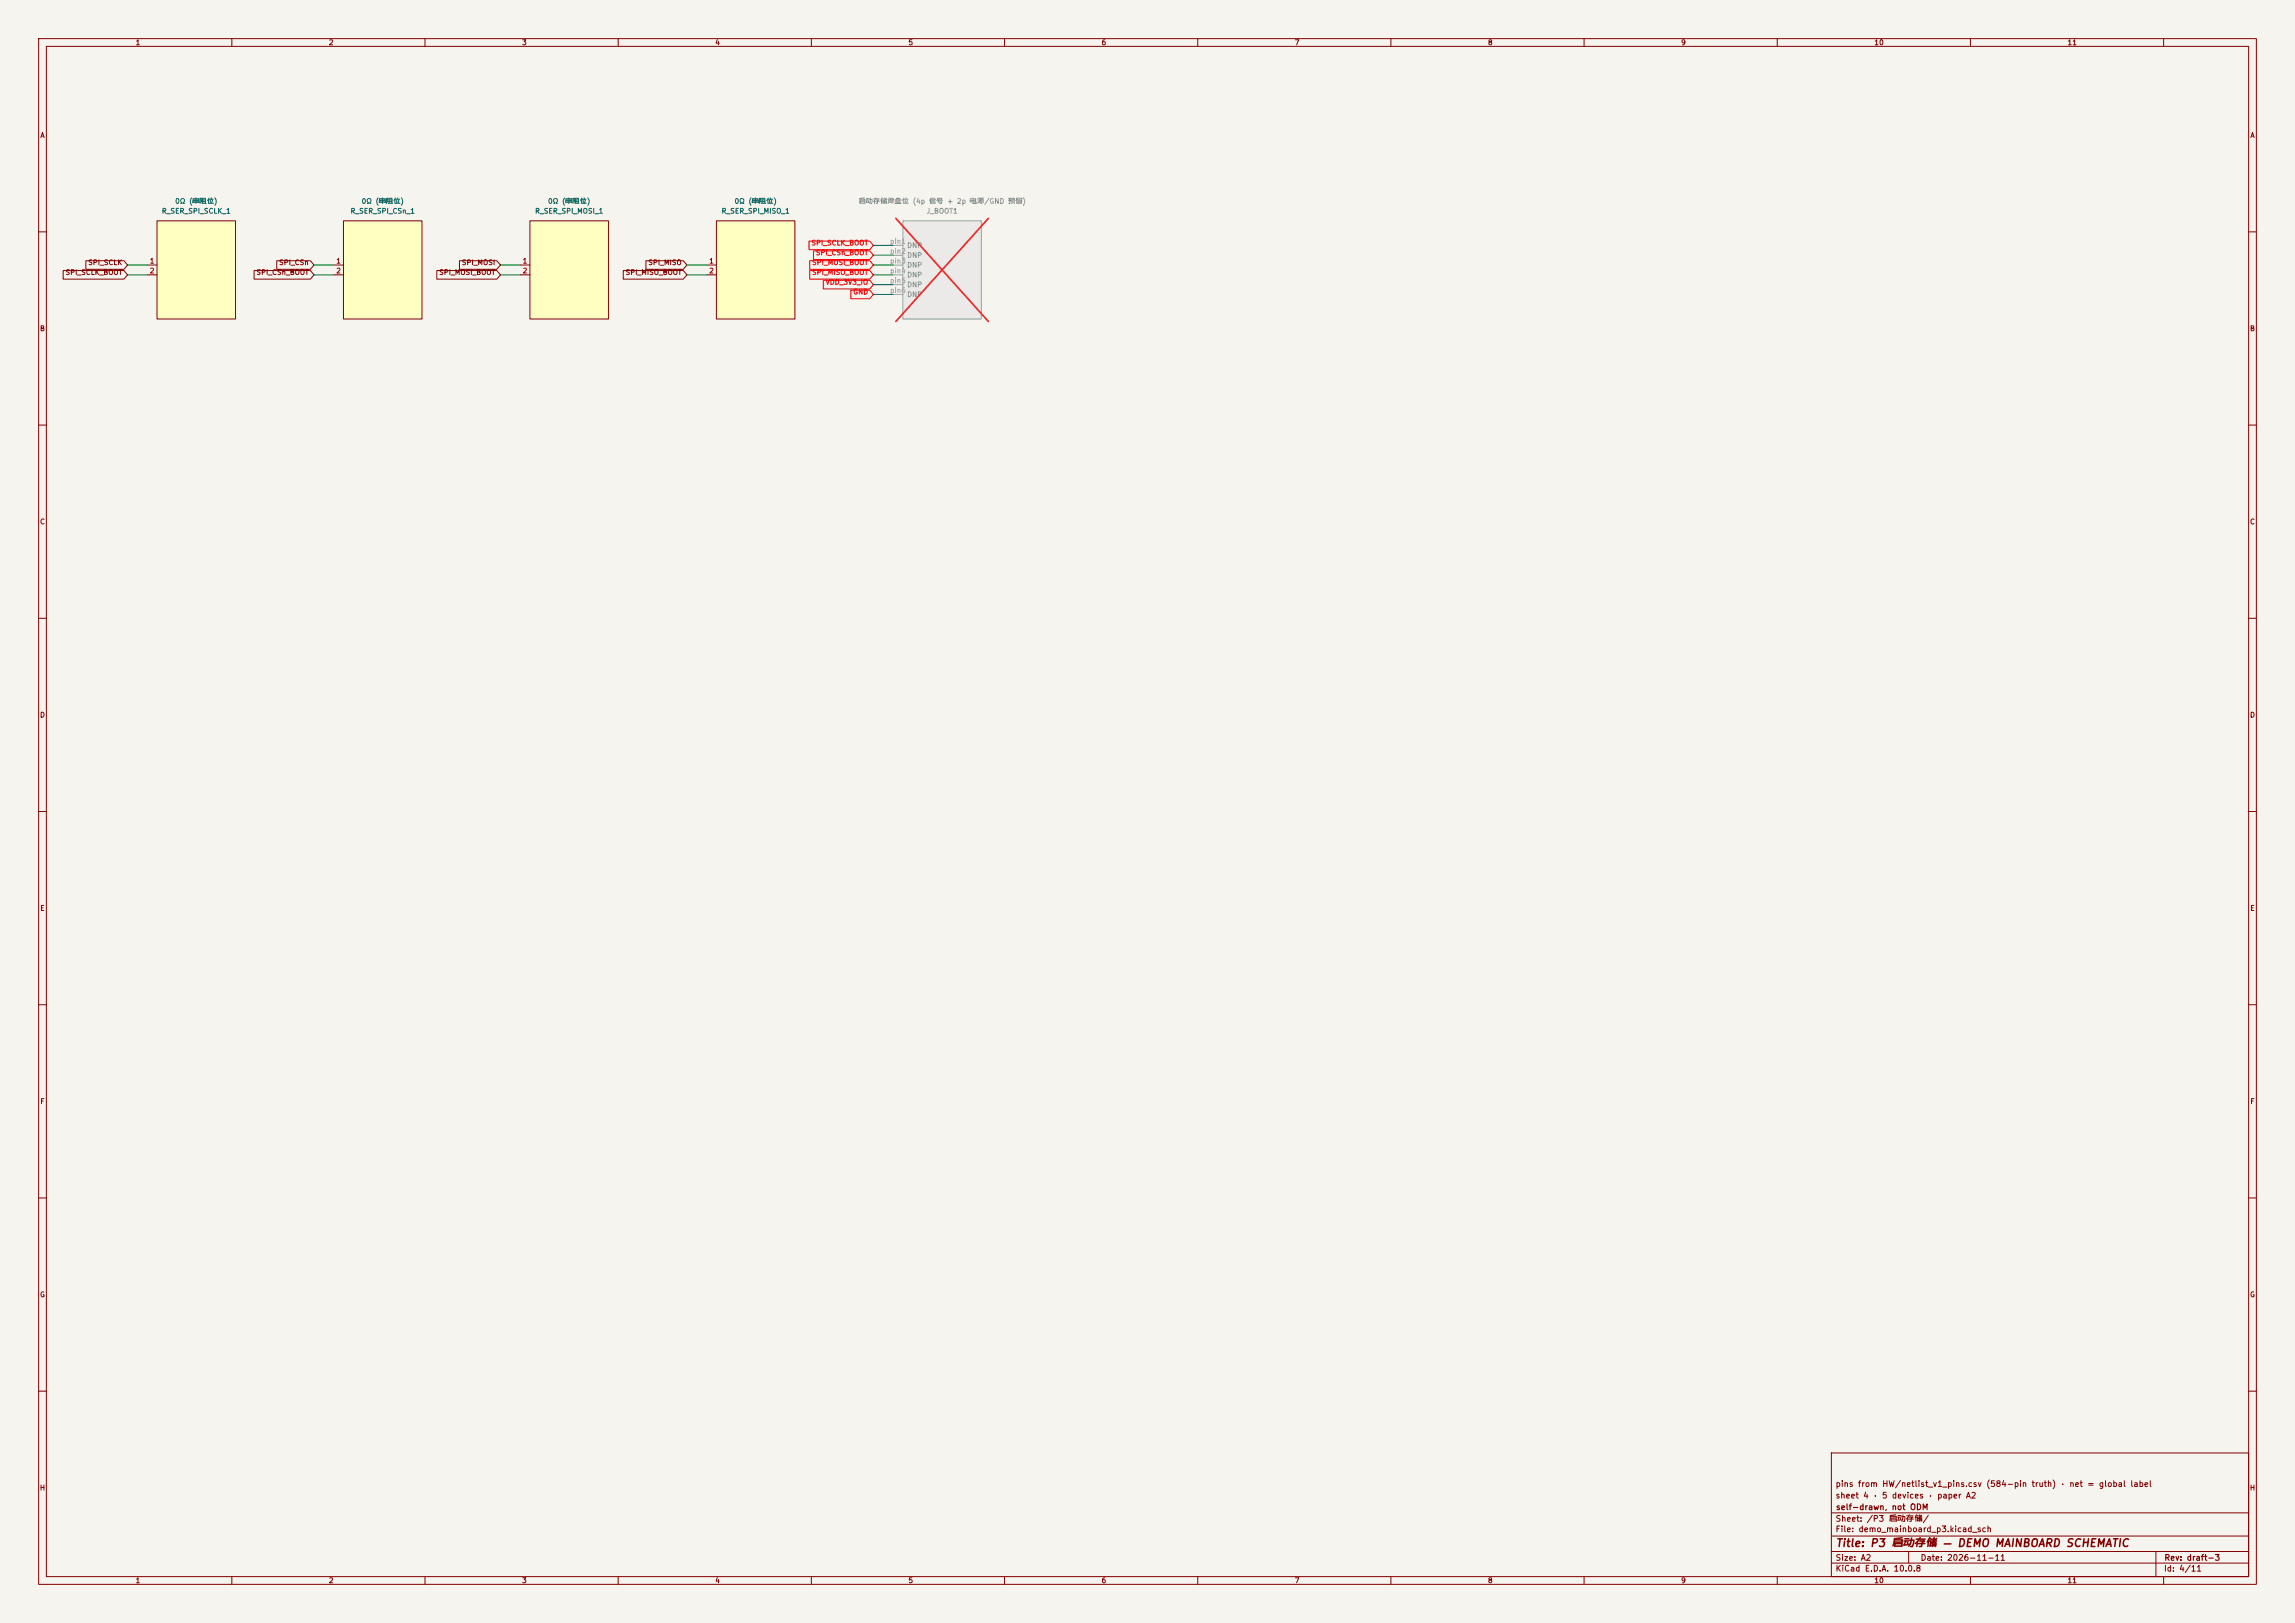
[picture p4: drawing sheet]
<svg xmlns="http://www.w3.org/2000/svg" width="594mm" height="420mm" viewBox="0 0 594 420" stroke-linecap="round" stroke-linejoin="round" font-family="sans-serif">
<defs><g id="words">
<text font-size="2" fill="#840000" x="475" y="400.8">Title: P3 启动存储 — DEMO MAINBOARD SCHEMATIC</text>
<g font-size="1.5" fill="#840000">
<text x="475" y="388.1">sheet 4 · 5 devices · paper A2</text>
<text x="475" y="385.1">pins from HW/netlist_v1_pins.csv (584-pin truth) · net = global label</text>
<text x="475" y="394.1">Sheet: /P3 启动存储/</text>
<text x="475.1" y="391.1">self-drawn, not ODM</text>
<text x="475" y="396.8">File: demo_mainboard_p3.kicad_sch</text>
<text x="475" y="407">KiCad E.D.A. 10.0.8</text>
<text x="475" y="404.2">Size: A2</text>
<text x="497" y="404.2">Date: 2026-11-11</text>
<text x="560" y="407">Id: 4/11</text>
<text x="560.1" y="404.2">Rev: draft-3</text>
</g>
<g font-size="1.3" fill="#840000">
<text x="35" y="12">1</text>
<text x="85" y="12">2</text>
<text x="135" y="12">3</text>
<text x="185" y="12">4</text>
<text x="235" y="12">5</text>
<text x="285" y="12">6</text>
<text x="335" y="12">7</text>
<text x="385" y="12">8</text>
<text x="435" y="12">9</text>
<text x="485" y="12">10</text>
<text x="535" y="12">11</text>
<text x="10.3" y="36">A</text>
<text x="582.3" y="36">A</text>
<text x="16.8" y="71.4">SPI_SCLK_BOOT</text>
<text x="22.7" y="68.9">SPI_SCLK</text>
<text x="66.2" y="71.4">SPI_CSn_BOOT</text>
<text x="72.1" y="68.9">SPI_CSn</text>
<text x="113.5" y="71.4">SPI_MOSI_BOOT</text>
<text x="119.4" y="68.9">SPI_MOSI</text>
<text x="161.8" y="71.4">SPI_MISO_BOOT</text>
<text x="167.7" y="68.9">SPI_MISO</text>
<text x="10.2" y="86">B</text>
<text x="582.2" y="86">B</text>
<text x="10.2" y="136">C</text>
<text x="582.2" y="136">C</text>
<text x="10.2" y="186">D</text>
<text x="582.2" y="186">D</text>
<text x="10.3" y="236">E</text>
<text x="582.3" y="236">E</text>
<text x="10.3" y="286">F</text>
<text x="582.3" y="286">F</text>
<text x="10.2" y="336">G</text>
<text x="582.2" y="336">G</text>
<text x="10.2" y="386">H</text>
<text x="582.2" y="386">H</text>
<text x="35" y="410">1</text>
<text x="85" y="410">2</text>
<text x="135" y="410">3</text>
<text x="185" y="410">4</text>
<text x="235" y="410">5</text>
<text x="285" y="410">6</text>
<text x="335" y="410">7</text>
<text x="385" y="410">8</text>
<text x="435" y="410">9</text>
<text x="485" y="410">10</text>
<text x="535" y="410">11</text>
</g>
<g font-size="1.3" fill="#006464">
<text x="45.2" y="53">0Ω (串阻位)</text>
<text x="93.5" y="53">0Ω (串阻位)</text>
<text x="141.7" y="53">0Ω (串阻位)</text>
<text x="190" y="53">0Ω (串阻位)</text>
<text x="41.8" y="55.6">R_SER_SPI_SCLK_1</text>
<text x="90.6" y="55.6">R_SER_SPI_CSn_1</text>
<text x="138.4" y="55.6">R_SER_SPI_MOSI_1</text>
<text x="186.6" y="55.6">R_SER_SPI_MISO_1</text>
</g>
<g font-size="1.3" fill="#939391">
<text x="222" y="53">启动存储焊盘位 (4p 信号 + 2p 电源/GND 预留)</text>
<text x="239.7" y="55.6">J_BOOT1</text>
<text x="234.7" y="64.5">DNP</text>
<text x="234.7" y="67">DNP</text>
<text x="234.7" y="69.5">DNP</text>
<text x="234.7" y="72.1">DNP</text>
<text x="234.7" y="74.6">DNP</text>
<text x="234.7" y="77.2">DNP</text>
</g>
<g font-size="1.3" fill="#f00">
<text x="209.9" y="63.8">SPI_SCLK_BOOT</text>
<text x="210" y="68.9">SPI_MOSI_BOOT</text>
<text x="210" y="71.4">SPI_MISO_BOOT</text>
<text x="211" y="66.4">SPI_CSn_BOOT</text>
<text x="213.6" y="74">VDD_3V3_IO</text>
<text x="220.7" y="76.5">GND</text>
</g>
<g font-size="1.3" fill="#a5a4a2">
<text x="230.2" y="63.4">pin1</text>
<text x="230.2" y="66">pin2</text>
<text x="230.2" y="68.5">pin3</text>
<text x="230.2" y="71">pin4</text>
<text x="230.2" y="73.6">pin5</text>
<text x="230.2" y="76.1">pin6</text>
</g>
<g font-size="1.3" fill="#a90000">
<text x="38.6" y="68.5">1</text>
<text x="38.6" y="71">2</text>
<text x="86.9" y="68.5">1</text>
<text x="86.9" y="71">2</text>
<text x="135.2" y="68.5">1</text>
<text x="135.2" y="71">2</text>
<text x="183.4" y="68.5">1</text>
<text x="183.4" y="71">2</text>
</g>
</g></defs>
<path d="M0 0h594v420h-594z" fill="#f5f4ef" stroke="#f5f4ef" stroke-width=".26"/>
<g fill="none" stroke="#840000" stroke-width=".26">
<path d="M10 10h574v400h-574zM12 12h570v396h-570zM60 10v2M110 10v2M160 10v2M210 10v2M260 10v2M310 10v2M360 10v2M410 10v2M460 10v2M510 10v2"/>
<path d="M560 10v2M10 60h2M582 60h2M10 110h2M582 110h2M10 160h2M582 160h2M10 210h2M582 210h2M10 260h2M582 260h2M10 310h2"/>
<path d="M582 310h2M10 360h2M474 376h108v32h-108zM582 360h2M474 397.5h108M474 391.5h108M60 408v2M110 408v2M160 408v2M210 408v2M260 408v2M310 408v2"/>
<path d="M360 408v2M410 408v2M460 408v2M474 404.5h108M474 401.5h108M494 401.5v3M510 408v2M558 401.5v6.5M560 408v2"/>
</g>
<path d="M185.4 57.2h20.3v25.4h-20.3z" fill="#ffffc2"/>
<path d="M185.4 57.2h20.3v25.4h-20.3zM182.9 68.6h2.5M182.9 71.1h2.5" fill="none" stroke="#840000" stroke-width=".26"/>
<path d="M233.7 57.2h20.3v25.4h-20.3z" fill="#ebeae8"/>
<path d="M233.7 57.2h20.3v25.4h-20.3zM231.1 63.5h2.6M231.1 66h2.6M231.1 68.6h2.6M231.1 71.1h2.6M231.1 73.7h2.6M231.1 76.2h2.6" fill="none" stroke="#9c9b98" stroke-width=".26"/>
<path d="M231.9 56.5l23.9 26.7M255.8 56.5l-23.9 26.7" fill="none" stroke="#e12e31" stroke-width=".46"/>
<path d="M40.6 57.2h20.4v25.4h-20.4z" fill="#ffffc2"/>
<path d="M40.6 57.2h20.4v25.4h-20.4zM38.1 68.6h2.5M38.1 71.1h2.5" fill="none" stroke="#840000" stroke-width=".26"/>
<path d="M137.2 57.2h20.3v25.4h-20.3z" fill="#ffffc2"/>
<path d="M137.2 57.2h20.3v25.4h-20.3zM134.6 68.6h2.6M134.6 71.1h2.6" fill="none" stroke="#840000" stroke-width=".26"/>
<path d="M88.9 57.2h20.3v25.4h-20.3z" fill="#ffffc2"/>
<path d="M88.9 57.2h20.3v25.4h-20.3zM16.4 70h15.7l.9 1.1-.9 1.1h-15.7zM22.2 67.5h9.9l.9 1.1-.9 1.1h-9.9zM65.8 70h14.5l1 1.1-1 1.1h-14.5zM71.6 67.5h8.7l1 1.1-1 1.1h-8.7zM86.4 68.6h2.5M86.4 71.1h2.5M113.1 70h15.5l.9 1.1-.9 1.1h-15.5zM118.9 67.5h9.7l.9 1.1-.9 1.1h-9.7zM161.3 70h15.5l1 1.1-1 1.1h-15.5zM167.2 67.5h9.6l1 1.1-1 1.1h-9.6z" fill="none" stroke="#840000" stroke-width=".26"/>
<path d="M209.4 62.4h15.7l1 1.1-1 1.1h-15.7zM209.6 67.5h15.5l1 1.1-1 1.1h-15.5zM209.6 70h15.5l1 1.1-1 1.1h-15.5zM210.5 64.9h14.6l1 1.1-1 1.2h-14.6zM213.1 72.5h12l1 1.2-1 1.1h-12zM220.2 75.1h4.9l1 1.1-1 1.1h-4.9z" fill="none" stroke="#f00" stroke-width=".26"/>
<g fill="none" stroke="#009600" stroke-width=".26">
<path d="M33 68.6h5.1M33 71.1h5.1M81.3 68.6h5.1M81.3 71.1h5.1M129.5 68.6h5.1M129.5 71.1h5.1M177.8 68.6h5.1M177.8 71.1h5.1M226.1 68.6h5M226.1 73.7h5M226.1 71.1h5M226.1 66h5"/>
<path d="M226.1 63.5h5M226.1 76.2h5"/>
</g>
<use href="#words"/>
</svg>
